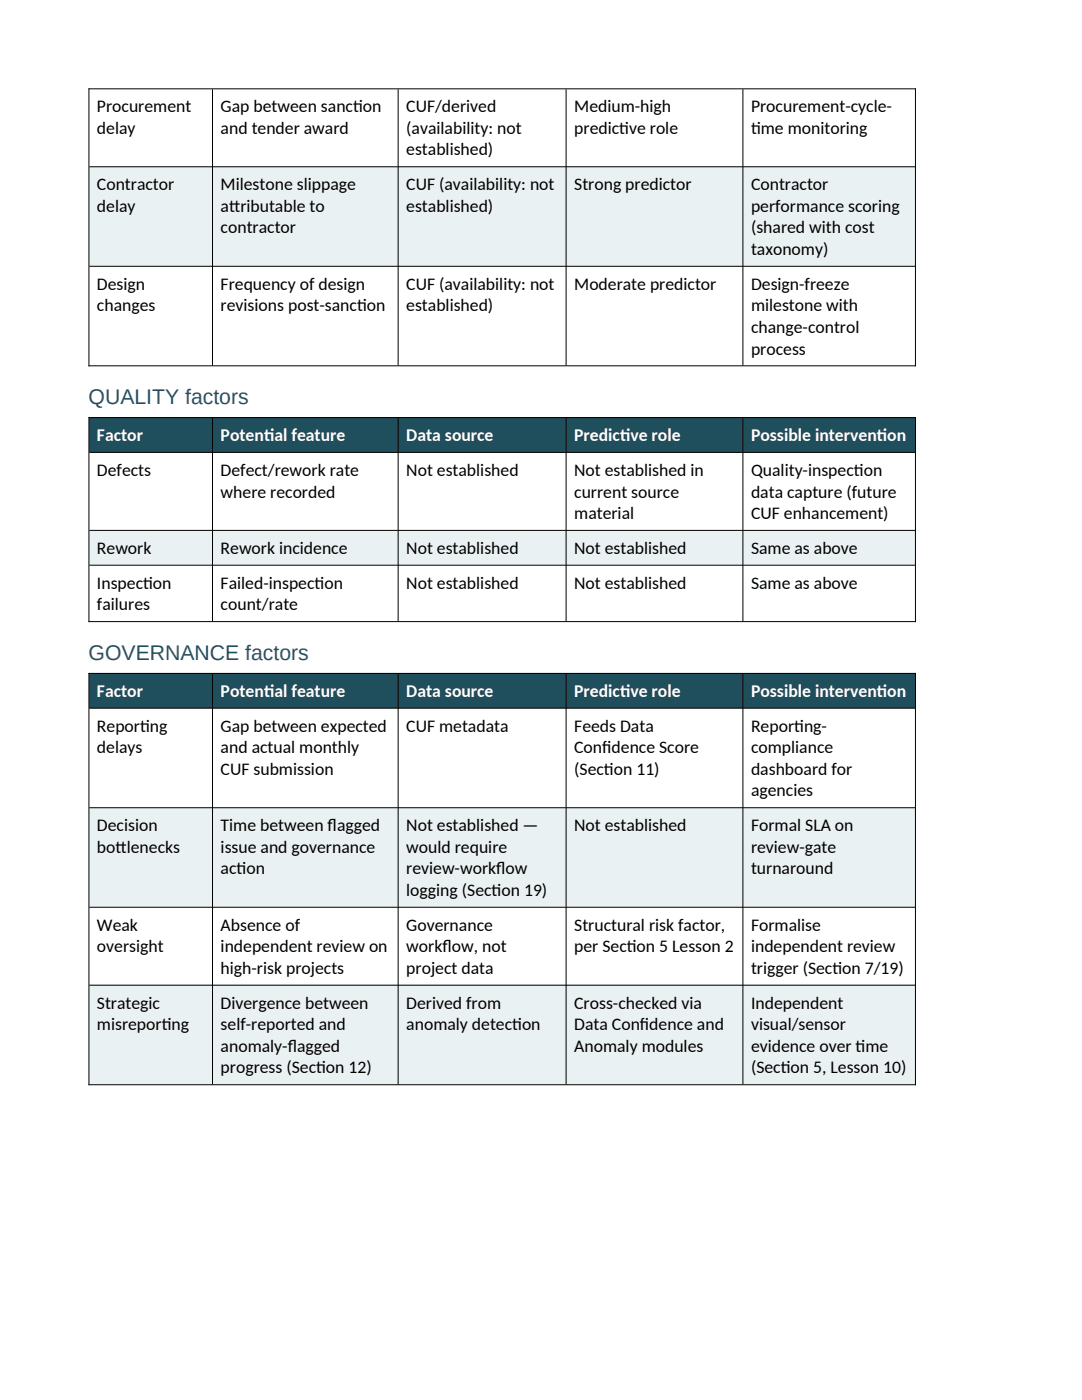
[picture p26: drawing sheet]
<svg xmlns="http://www.w3.org/2000/svg" width="216mm" height="279mm" viewBox="0 0 216 279" stroke-linecap="round" stroke-linejoin="round" font-family="sans-serif">
<defs><g id="words">
<g font-size="4.2" fill="#1f4d78">
<text x="17.7" y="80.6">QUALITY factors</text>
<text x="17.7" y="131.6">GOVERNANCE factors</text>
</g>
<g font-size="3.5">
<text x="19.3" y="22.4">Procurement</text>
<text x="44" y="22.4">Gap between sanct</text>
<text x="70.5" y="22.4">ion</text>
<text x="81.1" y="22.4">CUF/derived</text>
<text x="114.6" y="22.4">Medium-high</text>
<text x="149.9" y="22.4">Procurement-cycle-</text>
<text x="19.3" y="26.7">delay</text>
<text x="44" y="26.7">and tender award</text>
<text x="81.1" y="26.7">(availability: not</text>
<text x="114.6" y="26.7">predict</text>
<text x="123.6" y="26.7">ive role</text>
<text x="149.9" y="26.7">t</text>
<text x="149.9" y="26.7">ime monitoring</text>
<text x="81.1" y="31">established)</text>
<text x="19.3" y="38">Contractor</text>
<text x="44" y="38">Milestone slippage</text>
<text x="81.1" y="38">CUF (availability: not</text>
<text x="114.6" y="38">Strong predictor</text>
<text x="149.9" y="38">Contractor</text>
<text x="19.3" y="42.3">delay</text>
<text x="44" y="42.3">at</text>
<text x="44" y="46.6">contractor</text>
<text x="45.7" y="42.3">tributable to</text>
<text x="81.1" y="42.3">established)</text>
<text x="149.9" y="42.3">performance scoring</text>
<text x="149.9" y="46.6">(shared with cost</text>
<text x="149.9" y="50.9">taxonomy)</text>
<text x="19.3" y="57.8">Design</text>
<text x="44" y="57.8">Frequency of design</text>
<text x="81.1" y="57.8">CUF (availability: not</text>
<text x="114.6" y="57.8">Moderate predictor</text>
<text x="149.9" y="57.8">Design-freeze</text>
<text x="19.3" y="62.1">changes</text>
<text x="44" y="62.1">revisions post-sanct</text>
<text x="71.2" y="62.1">ion</text>
<text x="81.1" y="62.1">established)</text>
<text x="149.9" y="62.1">milestone with</text>
<text x="149.9" y="66.4">change-control</text>
<text x="149.9" y="70.7">process</text>
<text x="19.3" y="95">Defects</text>
<text x="44" y="95">Defect/rework rate</text>
<text x="81.1" y="95">Not established</text>
<text x="114.6" y="95">Not established in</text>
<text x="149.9" y="95">Quality-inspect</text>
<text x="170.4" y="95">ion</text>
<text x="44" y="99.3">where recorded</text>
<text x="114.6" y="99.3">current source</text>
<text x="149.9" y="99.3">data capture (future</text>
<text x="114.6" y="103.6">material</text>
<text x="149.9" y="103.6">CUF enhancement)</text>
<text x="19.3" y="110.5">Rework</text>
<text x="44" y="110.5">Rework incidence</text>
<text x="81.1" y="110.5">Not established</text>
<text x="114.6" y="110.5">Not established</text>
<text x="149.9" y="110.5">Same as above</text>
<text x="19.3" y="117.5">Inspect</text>
<text x="28.6" y="117.5">ion</text>
<text x="44" y="117.5">Failed-inspect</text>
<text x="62.8" y="117.5">ion</text>
<text x="81.1" y="117.5">Not established</text>
<text x="114.6" y="117.5">Not established</text>
<text x="149.9" y="117.5">Same as above</text>
<text x="19.3" y="121.8">failures</text>
<text x="44" y="121.8">count/rate</text>
<text x="19.3" y="146">Report</text>
<text x="28" y="146">ing</text>
<text x="44" y="146">Gap between expected</text>
<text x="81.1" y="146">CUF metadata</text>
<text x="114.6" y="146">Feeds Data</text>
<text x="149.9" y="146">Report</text>
<text x="158.5" y="146">ing-</text>
<text x="19.3" y="150.3">delays</text>
<text x="44" y="150.3">and actual monthly</text>
<text x="44" y="154.6">CUF submission</text>
<text x="114.6" y="150.3">Conf</text>
<text x="114.6" y="154.6">(Sect</text>
<text x="120.2" y="150.3">idence Score</text>
<text x="120.5" y="154.6">ion 11)</text>
<text x="149.9" y="150.3">compliance</text>
<text x="149.9" y="154.6">dashboard for</text>
<text x="149.9" y="158.9">agencies</text>
<text x="19.3" y="165.9">Decision</text>
<text x="44" y="165.9">Time between f</text>
<text x="65.4" y="165.9">lagged</text>
<text x="81.1" y="165.9">Not established —</text>
<text x="114.6" y="165.9">Not established</text>
<text x="149.9" y="165.9">Formal SLA on</text>
<text x="19.3" y="170.2">bot</text>
<text x="23.1" y="170.2">tlenecks</text>
<text x="44" y="170.2">issue and governance</text>
<text x="81.1" y="170.2">would require</text>
<text x="149.9" y="170.2">review-gate</text>
<text x="44" y="174.5">act</text>
<text x="47.2" y="174.5">ion</text>
<text x="81.1" y="174.5">review-workf</text>
<text x="81.1" y="178.8">logging (Sect</text>
<text x="98.1" y="178.8">ion 19)</text>
<text x="99" y="174.5">low</text>
<text x="149.9" y="174.5">turnaround</text>
<text x="19.3" y="185.8">Weak</text>
<text x="44" y="185.8">Absence of</text>
<text x="81.1" y="185.8">Governance</text>
<text x="114.6" y="185.8">Structural risk factor,</text>
<text x="149.9" y="185.8">Formalise</text>
<text x="19.3" y="190.1">oversight</text>
<text x="44" y="190.1">independent review on</text>
<text x="81.1" y="190.1">workf</text>
<text x="88.3" y="190.1">low, not</text>
<text x="114.6" y="190.1">per Sect</text>
<text x="125.1" y="190.1">ion 5 Lesson 2</text>
<text x="149.9" y="190.1">independent review</text>
<text x="44" y="194.4">high-risk projects</text>
<text x="81.1" y="194.4">project data</text>
<text x="149.9" y="194.4">trigger (Sect</text>
<text x="166.1" y="194.4">ion 7/19)</text>
<text x="19.3" y="201.3">Strategic</text>
<text x="44" y="201.3">Divergence between</text>
<text x="81.1" y="201.3">Derived from</text>
<text x="114.6" y="201.3">Cross-checked via</text>
<text x="149.9" y="201.3">Independent</text>
<text x="19.3" y="205.6">misreport</text>
<text x="32.3" y="205.6">ing</text>
<text x="44" y="205.6">self-reported and</text>
<text x="44" y="209.9">anomaly-f</text>
<text x="57.4" y="209.9">lagged</text>
<text x="81.1" y="205.6">anomaly detect</text>
<text x="102.2" y="205.6">ion</text>
<text x="114.6" y="205.6">Data Conf</text>
<text x="114.6" y="209.9">Anomaly modules</text>
<text x="127.7" y="205.6">idence and</text>
<text x="149.9" y="205.6">visual/sensor</text>
<text x="149.9" y="209.9">evidence over t</text>
<text x="170.7" y="209.9">ime</text>
<text x="44" y="214.2">progress (Sect</text>
<text x="63.1" y="214.2">ion 12)</text>
<text x="149.9" y="214.2">(Sect</text>
<text x="155.8" y="214.2">ion 5, Lesson 10)</text>
</g>
<g font-size="3.5" fill="#fff">
<text x="19.3" y="88">Factor</text>
<text x="44" y="88">Potent</text>
<text x="52.7" y="88">ial feature</text>
<text x="81.1" y="88">Data source</text>
<text x="114.6" y="88">Predict</text>
<text x="123.7" y="88">ive role</text>
<text x="149.9" y="88">Possible intervent</text>
<text x="175" y="88">ion</text>
<text x="19.3" y="139.1">Factor</text>
<text x="44" y="139.1">Potent</text>
<text x="52.7" y="139.1">ial feature</text>
<text x="81.1" y="139.1">Data source</text>
<text x="114.6" y="139.1">Predict</text>
<text x="123.7" y="139.1">ive role</text>
<text x="149.9" y="139.1">Possible intervent</text>
<text x="175" y="139.1">ion</text>
</g>
</g></defs>
<g fill="#eaf1f2">
<path d="M17.7 33.2h24.7v19.8h-24.7z" fill-rule="evenodd"/>
<path d="M42.4 33.2h37v19.8h-37z" fill-rule="evenodd"/>
<path d="M79.4 33.2h33.5v19.8h-33.5z" fill-rule="evenodd"/>
<path d="M113 33.2h35.2v19.8h-35.2z" fill-rule="evenodd"/>
<path d="M148.2 33.2h34.5v19.8h-34.5z" fill-rule="evenodd"/>
</g>
<g fill="#1f4e5c">
<path d="M17.7 83.3h24.7v6.9h-24.7z" fill-rule="evenodd"/>
<path d="M42.4 83.3h37v6.9h-37z" fill-rule="evenodd"/>
<path d="M79.4 83.3h33.5v6.9h-33.5z" fill-rule="evenodd"/>
<path d="M113 83.3h35.2v6.9h-35.2z" fill-rule="evenodd"/>
<path d="M148.2 83.3h34.5v6.9h-34.5z" fill-rule="evenodd"/>
</g>
<g fill="#eaf1f2">
<path d="M17.7 105.8h24.7v6.9h-24.7z" fill-rule="evenodd"/>
<path d="M42.4 105.8h37v6.9h-37z" fill-rule="evenodd"/>
<path d="M79.4 105.8h33.5v6.9h-33.5z" fill-rule="evenodd"/>
<path d="M113 105.8h35.2v6.9h-35.2z" fill-rule="evenodd"/>
<path d="M148.2 105.8h34.5v6.9h-34.5z" fill-rule="evenodd"/>
</g>
<g fill="#1f4e5c">
<path d="M17.7 134.3h24.7v6.9h-24.7z" fill-rule="evenodd"/>
<path d="M42.4 134.3h37v6.9h-37z" fill-rule="evenodd"/>
<path d="M79.4 134.3h33.5v6.9h-33.5z" fill-rule="evenodd"/>
<path d="M113 134.3h35.2v6.9h-35.2z" fill-rule="evenodd"/>
<path d="M148.2 134.3h34.5v6.9h-34.5z" fill-rule="evenodd"/>
</g>
<g fill="#eaf1f2">
<path d="M17.7 161.1h24.7v19.9h-24.7z" fill-rule="evenodd"/>
<path d="M42.4 161.1h37v19.9h-37z" fill-rule="evenodd"/>
<path d="M79.4 161.1h33.5v19.9h-33.5z" fill-rule="evenodd"/>
<path d="M113 161.1h35.2v19.9h-35.2z" fill-rule="evenodd"/>
<path d="M148.2 161.1h34.5v19.9h-34.5z" fill-rule="evenodd"/>
<path d="M17.7 196.5h24.7v19.9h-24.7z" fill-rule="evenodd"/>
<path d="M42.4 196.5h37v19.9h-37z" fill-rule="evenodd"/>
<path d="M79.4 196.5h33.5v19.9h-33.5z" fill-rule="evenodd"/>
<path d="M113 196.5h35.2v19.9h-35.2z" fill-rule="evenodd"/>
<path d="M148.2 196.5h34.5v19.9h-34.5z" fill-rule="evenodd"/>
<path d="M17.7 33.2h24.7v19.8h-24.7z" fill-rule="evenodd"/>
<path d="M42.4 33.2h37v19.8h-37z" fill-rule="evenodd"/>
<path d="M79.4 33.2h33.5v19.8h-33.5z" fill-rule="evenodd"/>
<path d="M113 33.2h35.2v19.8h-35.2z" fill-rule="evenodd"/>
<path d="M148.2 33.2h34.5v19.8h-34.5z" fill-rule="evenodd"/>
</g>
<g fill="#1f4e5c">
<path d="M17.7 83.3h24.7v6.9h-24.7z" fill-rule="evenodd"/>
<path d="M42.4 83.3h37v6.9h-37z" fill-rule="evenodd"/>
<path d="M79.4 83.3h33.5v6.9h-33.5z" fill-rule="evenodd"/>
<path d="M113 83.3h35.2v6.9h-35.2z" fill-rule="evenodd"/>
<path d="M148.2 83.3h34.5v6.9h-34.5z" fill-rule="evenodd"/>
</g>
<g fill="#eaf1f2">
<path d="M17.7 105.8h24.7v6.9h-24.7z" fill-rule="evenodd"/>
<path d="M42.4 105.8h37v6.9h-37z" fill-rule="evenodd"/>
<path d="M79.4 105.8h33.5v6.9h-33.5z" fill-rule="evenodd"/>
<path d="M113 105.8h35.2v6.9h-35.2z" fill-rule="evenodd"/>
<path d="M148.2 105.8h34.5v6.9h-34.5z" fill-rule="evenodd"/>
</g>
<g fill="#1f4e5c">
<path d="M17.7 134.3h24.7v6.9h-24.7z" fill-rule="evenodd"/>
<path d="M42.4 134.3h37v6.9h-37z" fill-rule="evenodd"/>
<path d="M79.4 134.3h33.5v6.9h-33.5z" fill-rule="evenodd"/>
<path d="M113 134.3h35.2v6.9h-35.2z" fill-rule="evenodd"/>
<path d="M148.2 134.3h34.5v6.9h-34.5z" fill-rule="evenodd"/>
</g>
<g fill="#eaf1f2">
<path d="M17.7 161.1h24.7v19.9h-24.7z" fill-rule="evenodd"/>
<path d="M42.4 161.1h37v19.9h-37z" fill-rule="evenodd"/>
<path d="M79.4 161.1h33.5v19.9h-33.5z" fill-rule="evenodd"/>
<path d="M113 161.1h35.2v19.9h-35.2z" fill-rule="evenodd"/>
<path d="M148.2 161.1h34.5v19.9h-34.5z" fill-rule="evenodd"/>
<path d="M17.7 196.5h24.7v19.9h-24.7z" fill-rule="evenodd"/>
<path d="M42.4 196.5h37v19.9h-37z" fill-rule="evenodd"/>
<path d="M79.4 196.5h33.5v19.9h-33.5z" fill-rule="evenodd"/>
<path d="M113 196.5h35.2v19.9h-35.2z" fill-rule="evenodd"/>
<path d="M148.2 196.5h34.5v19.9h-34.5z" fill-rule="evenodd"/>
</g>
<g fill="none" stroke="#000" stroke-width=".2">
<path d="M17.7 17.7h165.1M17.7 17.6v55.5M42.4 17.8v55.1M79.4 17.8v55.1M113 17.8v55.1M148.2 17.8v55.1M182.7 17.6v55.5M17.8 33.3h164.8M17.8 53.1h164.8M17.7 73h165.1M17.7 83.3h165.1M17.7 83.3v40.8"/>
<path d="M17.8 90.3h164.8M42.4 83.4v40.6M79.4 83.4v40.6M113 83.4v40.6M148.2 83.4v40.6M182.7 83.3v40.8M17.8 105.9h164.8M17.8 112.8h164.8M17.7 124.1h165.1M17.7 134.4h165.1M17.7 134.3v82.3M42.4 134.5v81.9"/>
<path d="M79.4 134.5v81.9M113 134.5v81.9M148.2 134.5v81.9M182.7 134.3v82.3M17.8 141.3h164.8M17.8 161.2h164.8M17.8 181.1h164.8M17.8 196.6h164.8M17.7 216.5h165.1"/>
</g>
<use href="#words"/>
</svg>
